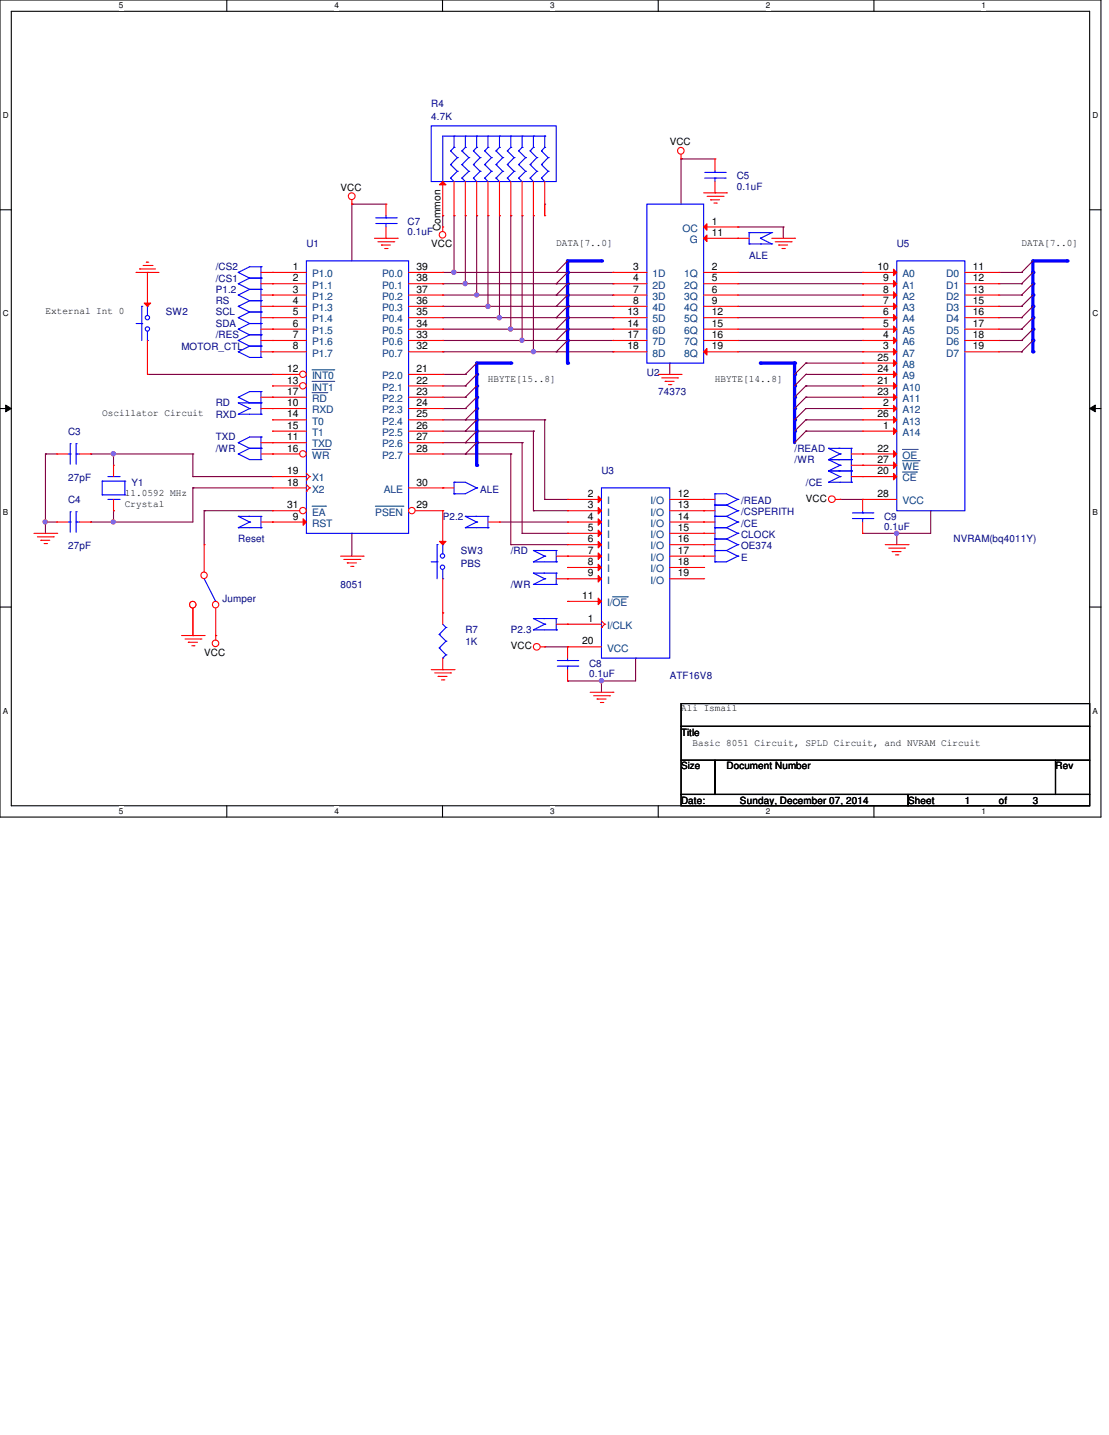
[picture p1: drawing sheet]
<svg xmlns="http://www.w3.org/2000/svg" width="216mm" height="279mm" viewBox="0 0 216 279" stroke-linecap="round" stroke-linejoin="round" font-family="sans-serif">
<defs><g id="words">
<g font-size="2">
<text x="85.7" y="45" transform="rotate(-90 85.7 45)">Common</text>
<text x="138.6" y="43.7">1</text>
<text x="138.6" y="45.9">11</text>
<text x="57" y="52.6">1</text>
<text x="81.1" y="52.6">39</text>
<text x="123.3" y="52.6">3</text>
<text x="138.6" y="52.6">2</text>
<text x="170.8" y="52.6">10</text>
<text x="189.4" y="52.6">11</text>
<text x="57" y="54.8">2</text>
<text x="57" y="57">3</text>
<text x="57" y="59.2">4</text>
<text x="81.1" y="54.8">38</text>
<text x="81.1" y="57">37</text>
<text x="81.1" y="59.2">36</text>
<text x="123.3" y="54.8">4</text>
<text x="123.3" y="57">7</text>
<text x="123.3" y="59.2">8</text>
<text x="138.6" y="54.8">5</text>
<text x="138.6" y="57">6</text>
<text x="138.6" y="59.2">9</text>
<text x="171.9" y="54.8">9</text>
<text x="171.9" y="57">8</text>
<text x="171.9" y="59.2">7</text>
<text x="189.4" y="54.8">12</text>
<text x="189.4" y="57">13</text>
<text x="189.4" y="59.2">15</text>
<text x="57" y="61.4">5</text>
<text x="57" y="63.6">6</text>
<text x="57" y="65.8">7</text>
<text x="81.1" y="61.4">35</text>
<text x="81.1" y="63.6">34</text>
<text x="81.1" y="65.8">33</text>
<text x="122.2" y="61.4">13</text>
<text x="122.2" y="63.6">14</text>
<text x="122.2" y="65.8">17</text>
<text x="138.6" y="65.8">16</text>
<text x="138.6" y="61.4">12</text>
<text x="138.6" y="63.6">15</text>
<text x="171.9" y="61.4">6</text>
<text x="171.9" y="63.6">5</text>
<text x="171.9" y="65.8">4</text>
<text x="189.4" y="61.4">16</text>
<text x="189.4" y="63.6">17</text>
<text x="189.4" y="65.8">18</text>
<text x="57" y="68">8</text>
<text x="81.1" y="68">32</text>
<text x="122.2" y="68">18</text>
<text x="138.6" y="68">19</text>
<text x="170.8" y="70.2">25</text>
<text x="171.9" y="68">3</text>
<text x="189.4" y="68">19</text>
<text x="55.9" y="76.9">17</text>
<text x="55.9" y="72.4">12</text>
<text x="55.9" y="74.7">13</text>
<text x="81.1" y="72.4">21</text>
<text x="81.1" y="74.7">22</text>
<text x="81.1" y="76.9">23</text>
<text x="170.8" y="72.4">24</text>
<text x="170.8" y="74.7">21</text>
<text x="170.8" y="76.9">23</text>
<text x="55.9" y="79.1">10</text>
<text x="55.9" y="81.3">14</text>
<text x="55.9" y="83.5">15</text>
<text x="81.1" y="79.1">24</text>
<text x="81.1" y="81.3">25</text>
<text x="81.1" y="83.5">26</text>
<text x="170.8" y="81.3">26</text>
<text x="171.9" y="79.1">2</text>
<text x="171.9" y="83.5">1</text>
<text x="55.9" y="87.9">16</text>
<text x="55.9" y="85.7">11</text>
<text x="81.1" y="85.7">27</text>
<text x="81.1" y="87.9">28</text>
<text x="170.8" y="87.9">22</text>
<text x="55.9" y="92.3">19</text>
<text x="55.9" y="94.5">18</text>
<text x="81.1" y="94.5">30</text>
<text x="170.8" y="92.3">20</text>
<text x="170.8" y="90.1">27</text>
<text x="55.9" y="99">31</text>
<text x="57" y="101.2">9</text>
<text x="81.1" y="99">29</text>
<text x="114.4" y="96.8">2</text>
<text x="114.4" y="99">3</text>
<text x="114.4" y="101.2">4</text>
<text x="132" y="96.8">12</text>
<text x="132" y="99">13</text>
<text x="132" y="101.2">14</text>
<text x="170.8" y="96.8">28</text>
<text x="114.4" y="103.4">5</text>
<text x="114.4" y="105.6">6</text>
<text x="114.4" y="107.8">7</text>
<text x="132" y="103.4">15</text>
<text x="132" y="105.6">16</text>
<text x="132" y="107.8">17</text>
<text x="114.4" y="110">8</text>
<text x="114.4" y="112.2">9</text>
<text x="132" y="110">18</text>
<text x="132" y="112.2">19</text>
<text x="113.3" y="116.6">11</text>
<text x="113.3" y="125.5">20</text>
<text x="114.4" y="121.1">1</text>
</g>
<g font-size="2" fill="#004080">
<text x="132.9" y="45.1">OC</text>
<text x="134.3" y="47.3">G</text>
<text x="60.7" y="54">P1.0</text>
<text x="74.4" y="54">P0.0</text>
<text x="127" y="54">1D</text>
<text x="133.2" y="54">1Q</text>
<text x="175.7" y="54">A0</text>
<text x="184.2" y="54">D0</text>
<text x="60.7" y="56.2">P1.1</text>
<text x="60.7" y="58.4">P1.2</text>
<text x="74.4" y="56.2">P0.1</text>
<text x="74.4" y="58.4">P0.2</text>
<text x="127" y="56.2">2D</text>
<text x="127" y="58.4">3D</text>
<text x="133.2" y="56.2">2Q</text>
<text x="133.2" y="58.4">3Q</text>
<text x="175.7" y="56.2">A1</text>
<text x="175.7" y="58.4">A2</text>
<text x="184.2" y="56.2">D1</text>
<text x="184.2" y="58.4">D2</text>
<text x="60.7" y="60.6">P1.3</text>
<text x="60.7" y="62.8">P1.4</text>
<text x="60.7" y="65">P1.5</text>
<text x="74.4" y="60.6">P0.3</text>
<text x="74.4" y="62.8">P0.4</text>
<text x="74.4" y="65">P0.5</text>
<text x="127" y="60.6">4D</text>
<text x="127" y="62.8">5D</text>
<text x="127" y="65">6D</text>
<text x="133.2" y="60.6">4Q</text>
<text x="133.2" y="62.8">5Q</text>
<text x="133.2" y="65">6Q</text>
<text x="175.7" y="60.6">A3</text>
<text x="175.7" y="62.8">A4</text>
<text x="175.7" y="65">A5</text>
<text x="184.2" y="60.6">D3</text>
<text x="184.2" y="62.8">D4</text>
<text x="184.2" y="65">D5</text>
<text x="60.7" y="67.2">P1.6</text>
<text x="60.7" y="69.4">P1.7</text>
<text x="74.4" y="67.2">P0.6</text>
<text x="74.4" y="69.4">P0.7</text>
<text x="127" y="67.2">7D</text>
<text x="127" y="69.4">8D</text>
<text x="133.2" y="67.2">7Q</text>
<text x="133.2" y="69.4">8Q</text>
<text x="175.7" y="67.2">A6</text>
<text x="175.7" y="69.4">A7</text>
<text x="175.7" y="71.6">A8</text>
<text x="184.2" y="67.2">D6</text>
<text x="184.2" y="69.4">D7</text>
<text x="60.7" y="73.8">INT0</text>
<text x="60.7" y="76.1">INT1</text>
<text x="74.4" y="73.8">P2.0</text>
<text x="74.4" y="76.1">P2.1</text>
<text x="175.7" y="73.8">A9</text>
<text x="175.7" y="76.1">A10</text>
<text x="60.7" y="78.3">RD</text>
<text x="60.7" y="80.5">RXD</text>
<text x="60.7" y="82.7">T0</text>
<text x="74.4" y="78.3">P2.2</text>
<text x="74.4" y="80.5">P2.3</text>
<text x="74.4" y="82.7">P2.4</text>
<text x="175.7" y="78.3">A11</text>
<text x="175.7" y="80.5">A12</text>
<text x="175.7" y="82.7">A13</text>
<text x="60.7" y="89.3">WR</text>
<text x="60.7" y="87.1">TXD</text>
<text x="60.7" y="84.9">T1</text>
<text x="74.4" y="84.9">P2.5</text>
<text x="74.4" y="87.1">P2.6</text>
<text x="74.4" y="89.3">P2.7</text>
<text x="175.7" y="84.9">A14</text>
<text x="175.7" y="89.3">OE</text>
<text x="60.7" y="93.7">X1</text>
<text x="60.7" y="95.9">X2</text>
<text x="74.7" y="95.9">ALE</text>
<text x="175.7" y="93.7">CE</text>
<text x="175.7" y="91.5">WE</text>
<text x="60.7" y="100.4">EA</text>
<text x="73.1" y="100.4">PSEN</text>
<text x="118.2" y="98.2">I</text>
<text x="118.2" y="100.4">I</text>
<text x="126.7" y="98.2">I/O</text>
<text x="126.7" y="100.4">I/O</text>
<text x="175.7" y="98.2">VCC</text>
<text x="60.7" y="102.6">RST</text>
<text x="118.2" y="102.6">I</text>
<text x="118.2" y="104.8">I</text>
<text x="118.2" y="107">I</text>
<text x="126.7" y="102.6">I/O</text>
<text x="126.7" y="104.8">I/O</text>
<text x="126.7" y="107">I/O</text>
<text x="118.2" y="109.2">I</text>
<text x="118.2" y="111.4">I</text>
<text x="118.2" y="113.6">I</text>
<text x="126.7" y="109.2">I/O</text>
<text x="126.7" y="111.4">I/O</text>
<text x="126.7" y="113.6">I/O</text>
<text x="118.2" y="118">I/OE</text>
<text x="118.2" y="122.5">I/CLK</text>
<text x="118.2" y="126.9">VCC</text>
</g>
<g font-size="1.9" fill="#000080">
<text x="83.9" y="20.8">R4</text>
<text x="83.9" y="23.4">4.7K</text>
<text x="143.4" y="34.9">C5</text>
<text x="143.4" y="36.9">0.1uF</text>
<text x="79.3" y="45.8">0.1uF</text>
<text x="79.3" y="43.8">C7</text>
<text x="42" y="52.6">/CS2</text>
<text x="59.6" y="48.2">U1</text>
<text x="145.8" y="50.4">ALE</text>
<text x="174.6" y="48.2">U5</text>
<text x="42" y="54.8">/CS1</text>
<text x="42" y="59.2">RS</text>
<text x="42" y="57">P1.2</text>
<text x="32.3" y="61.4">SW2</text>
<text x="42" y="63.6">SDA</text>
<text x="42" y="65.9">/RES</text>
<text x="42" y="61.4">SCL</text>
<text x="35.3" y="68.1">MOTOR_CTL</text>
<text x="125.9" y="73.2">U2</text>
<text x="128.1" y="76.9">74373</text>
<text x="42" y="79.1">RD</text>
<text x="42" y="81.3">RXD</text>
<text x="13.3" y="84.6">C3</text>
<text x="42" y="88">/WR</text>
<text x="42" y="85.7">TXD</text>
<text x="154.7" y="88">/READ</text>
<text x="13.3" y="93.7">27pF</text>
<text x="25.6" y="94.6">Y1</text>
<text x="93.5" y="95.9">ALE</text>
<text x="117.1" y="92.4">U3</text>
<text x="154.7" y="90.2">/WR</text>
<text x="156.9" y="94.6">/CE</text>
<text x="13.3" y="97.9">C4</text>
<text x="86.2" y="101.2">P2.2</text>
<text x="144.3" y="100.3">/CSPERITH</text>
<text x="144.3" y="98.1">/READ</text>
<text x="172.1" y="101.2">C9</text>
<text x="13.3" y="107">27pF</text>
<text x="46.4" y="105.6">Reset</text>
<text x="89.7" y="107.8">SW3</text>
<text x="99.4" y="107.8">/RD</text>
<text x="144.3" y="104.7">CLOCK</text>
<text x="144.3" y="102.5">/CE</text>
<text x="144.3" y="107">OE374</text>
<text x="172.1" y="103.2">0.1uF</text>
<text x="185.6" y="105.6">NVRAM(bq4011Y)</text>
<text x="89.7" y="110.5">PBS</text>
<text x="144.3" y="109.2">E</text>
<text x="43.3" y="117.1">Jumper</text>
<text x="66.3" y="114.5">8051</text>
<text x="99.4" y="114.5">/WR</text>
<text x="90.6" y="123.3">R7</text>
<text x="90.6" y="125.5">1K</text>
<text x="99.4" y="123.3">P2.3</text>
<text x="114.7" y="131.9">0.1uF</text>
<text x="114.7" y="129.9">C8</text>
<text x="130.4" y="132.2">ATF16V8</text>
</g>
<g font-size="1.9">
<text x="130.4" y="28.3">VCC</text>
<text x="66.3" y="37.1">VCC</text>
<text x="108.3" y="47.9">DATA[7..0]</text>
<text x="198.9" y="47.9">DATA[7..0]</text>
<text x="83.9" y="48.2">VCC</text>
<text x="8.8" y="61.2">External Int 0</text>
<text x="95" y="74.4">HBYTE[15..8]</text>
<text x="139.2" y="74.4">HBYTE[14..8]</text>
<text x="19.9" y="81.1">Oscillator Circuit</text>
<text x="24.3" y="96.5">11.0592 MHz</text>
<text x="24.3" y="98.8">Crystal</text>
<text x="156.9" y="97.7">VCC</text>
<text x="39.8" y="127.7">VCC</text>
<text x="99.4" y="126.4">VCC</text>
<text x="132.6" y="143.2">Title</text>
<text x="132.6" y="138.5">Ali Ismail</text>
<text x="132.6" y="149.8">Size</text>
<text x="134.8" y="145.2">Basic 8051 Circuit, SPLD Circuit, and NVRAM Circuit</text>
<text x="141.4" y="149.8">Document Number</text>
<text x="205.5" y="149.8">Rev</text>
<text x="132.6" y="156.5">Date:</text>
<text x="144.1" y="156.5">Sunday, December 07, 2014</text>
<text x="176.8" y="156.5">Sheet</text>
<text x="187.8" y="156.5">1</text>
<text x="194.4" y="156.5">of</text>
<text x="201.1" y="156.5">3</text>
</g>
<g font-size="1.6">
<text x="23.2" y="1.7">5</text>
<text x="65.1" y="1.7">4</text>
<text x="107.1" y="1.7">3</text>
<text x="149.1" y="1.7">2</text>
<text x="191.1" y="1.7">1</text>
<text x=".6" y="22.9">D</text>
<text x="212.7" y="22.9">D</text>
<text x=".6" y="61.6">C</text>
<text x="212.7" y="61.6">C</text>
<text x=".6" y="100.3">B</text>
<text x="212.7" y="100.3">B</text>
<text x=".6" y="138.9">A</text>
<text x="212.7" y="138.9">A</text>
<text x="23.2" y="158.5">5</text>
<text x="65.1" y="158.5">4</text>
<text x="107.1" y="158.5">3</text>
<text x="149.1" y="158.5">2</text>
<text x="191.1" y="158.5">1</text>
</g>
</g></defs>
<path d="M0 0h214.3v159.1h-214.3zM2.2 2.2h209.9v154.7h-209.9z" fill="none" stroke="#000" stroke-width=".21"/>
<g fill="#fff">
<path d="M23.2 .2h.8v1.8h-.8z"/>
<path d="M23.2 157.1h.8v1.8h-.8z"/>
</g>
<path d="M44.2 0v2.2M44.2 156.9v2.2" fill="none" stroke="#000" stroke-width=".21"/>
<g fill="#fff">
<path d="M65.1 .2h.9v1.8h-.9z"/>
<path d="M65.1 157.1h.9v1.8h-.9z"/>
</g>
<path d="M86.1 0v2.2M86.1 156.9v2.2" fill="none" stroke="#000" stroke-width=".21"/>
<g fill="#fff">
<path d="M107.1 .2h.9v1.8h-.9z"/>
<path d="M107.1 157.1h.9v1.8h-.9z"/>
</g>
<path d="M128.1 0v2.2M128.1 156.9v2.2" fill="none" stroke="#000" stroke-width=".21"/>
<g fill="#fff">
<path d="M149.1 .2h.9v1.8h-.9z"/>
<path d="M149.1 157.1h.9v1.8h-.9z"/>
</g>
<path d="M170.1 0v2.2M170.1 156.9v2.2" fill="none" stroke="#000" stroke-width=".21"/>
<g fill="#fff">
<path d="M191.1 .2h.9v1.8h-.9z"/>
<path d="M191.1 157.1h.9v1.8h-.9z"/>
<path d="M.6 21.5h1.1v1.8h-1.1z"/>
<path d="M212.7 21.5h1.1v1.8h-1.1z"/>
<path d="M.6 60.2h1.1v1.7h-1.1z"/>
<path d="M212.7 60.2h1.1v1.7h-1.1z"/>
</g>
<path d="M0 40.9h2.2M212.1 40.9h2.2" fill="none" stroke="#000" stroke-width=".21"/>
<g fill="#fff">
<path d="M.6 98.8h1v1.8h-1z"/>
<path d="M212.7 98.8h1v1.8h-1z"/>
</g>
<path d="M0 79.5h2.2M212.1 79.5h2.2" fill="none" stroke="#000" stroke-width=".21"/>
<path d="M1.1 78.9l1.1 .6-1.1 .7zM212.1 79.5l1.1-.6v1.3z" fill="#000"/>
<path d="M1.1 78.9l1.1 .6-1.1 .7zM212.1 79.5l1.1-.6v1.3z" fill="none" stroke="#000" stroke-width=".19"/>
<g fill="#fff">
<path d="M.6 137.5h1v1.8h-1z"/>
<path d="M212.7 137.5h1v1.8h-1z"/>
</g>
<path d="M0 118.2h2.2M212.1 118.2h2.2" fill="none" stroke="#000" stroke-width=".21"/>
<path d="M92.8 79.5v2.2" fill="none" stroke="#00f" stroke-width=".63"/>
<circle cx="92.8" cy="81.7" r=".32" fill="#00f"/>
<path d="M90.6 81.7h15.4M90.6 83.9h2.2M92.8 81.7h.1M92.8 83.9h.1M106 81.7h.1" fill="none" stroke="#800040" stroke-width=".21"/>
<path d="M92.8 81.7v2.2" fill="none" stroke="#00f" stroke-width=".63"/>
<circle cx="92.8" cy="83.9" r=".32" fill="#00f"/>
<path d="M90.6 86.2h2.2M92.8 86.2h.1M92.8 83.9h11M103.8 83.9h.1" fill="none" stroke="#800040" stroke-width=".21"/>
<path d="M92.8 83.9v2.3" fill="none" stroke="#00f" stroke-width=".63"/>
<circle cx="92.8" cy="86.2" r=".32" fill="#00f"/>
<path d="M90.6 88.4h8.8M92.8 86.2h8.8M99.4 88.4h.1M101.6 86.2h.1" fill="none" stroke="#800040" stroke-width=".21"/>
<path d="M92.8 86.2v4.4" fill="none" stroke="#00f" stroke-width=".63"/>
<circle cx="92.8" cy="90.6" r=".32" fill="#00f"/>
<path d="M108.3 53h2.2M110.5 53h.1" fill="none" stroke="#800040" stroke-width=".21"/>
<path d="M110.5 53v2.2" fill="none" stroke="#00f" stroke-width=".63"/>
<circle cx="110.5" cy="55.2" r=".32" fill="#00f"/>
<path d="M108.3 55.2h2.2M108.3 57.4h2.2M110.5 55.2h.1M110.5 57.4h.1M110.5 53h8.8M119.3 53h.1" fill="none" stroke="#800040" stroke-width=".21"/>
<path d="M110.5 55.2v2.2" fill="none" stroke="#00f" stroke-width=".63"/>
<circle cx="110.5" cy="57.4" r=".32" fill="#00f"/>
<path d="M108.3 59.6h2.2M110.5 59.6h.1M110.5 55.2h8.8M110.5 57.4h8.8M119.3 55.2h.1M119.3 57.4h.1" fill="none" stroke="#800040" stroke-width=".21"/>
<path d="M110.5 57.4v2.2" fill="none" stroke="#00f" stroke-width=".63"/>
<circle cx="110.5" cy="59.6" r=".32" fill="#00f"/>
<path d="M108.3 61.8h2.2M110.5 61.8h.1" fill="none" stroke="#800040" stroke-width=".21"/>
<path d="M110.5 59.6v2.2" fill="none" stroke="#00f" stroke-width=".63"/>
<circle cx="110.5" cy="61.8" r=".32" fill="#00f"/>
<path d="M110.5 59.6h8.8M119.3 59.6h.1M108.3 64.1h2.2M110.5 64.1h.1M110.5 61.8h8.8M119.3 61.8h.1" fill="none" stroke="#800040" stroke-width=".21"/>
<path d="M110.5 61.8v2.3" fill="none" stroke="#00f" stroke-width=".63"/>
<circle cx="110.5" cy="64.1" r=".32" fill="#00f"/>
<path d="M108.3 66.3h2.2M110.5 66.3h.1M110.5 64.1h8.8M119.3 64.1h.1" fill="none" stroke="#800040" stroke-width=".21"/>
<path d="M110.5 64.1v2.2" fill="none" stroke="#00f" stroke-width=".63"/>
<circle cx="110.5" cy="66.3" r=".32" fill="#00f"/>
<path d="M108.3 68.5h11M110.5 66.3h8.8M119.3 68.5h.1M119.3 66.3h.1" fill="none" stroke="#800040" stroke-width=".21"/>
<path d="M110.5 66.3v4.4" fill="none" stroke="#00f" stroke-width=".63"/>
<circle cx="110.5" cy="70.7" r=".32" fill="#00f"/>
<path d="M28.7 72.9h24.3M53 72.9h.1M86.2 72.9h4.4M86.2 75.1h4.4M86.2 77.3h4.4M86.2 79.5h4.4M90.6 72.9h.1M90.6 75.1h.1M90.6 77.3h.1M90.6 79.5h.1" fill="none" stroke="#800040" stroke-width=".21"/>
<path d="M92.8 72.9v2.2" fill="none" stroke="#00f" stroke-width=".63"/>
<circle cx="92.8" cy="75.1" r=".32" fill="#00f"/>
<path d="M92.8 75.1v2.2" fill="none" stroke="#00f" stroke-width=".63"/>
<circle cx="92.8" cy="77.3" r=".32" fill="#00f"/>
<path d="M92.8 77.3v2.2" fill="none" stroke="#00f" stroke-width=".63"/>
<circle cx="92.8" cy="79.5" r=".32" fill="#00f"/>
<path d="M92.8 70.7h6.6" fill="none" stroke="#00f" stroke-width=".63"/>
<circle cx="99.4" cy="70.7" r=".32" fill="#00f"/>
<path d="M148 70.7h6.7" fill="none" stroke="#00f" stroke-width=".63"/>
<circle cx="148" cy="70.7" r=".32" fill="#00f"/>
<path d="M154.7 70.7v2.2" fill="none" stroke="#00f" stroke-width=".63"/>
<circle cx="154.7" cy="70.7" r=".32" fill="#00f"/>
<g fill="none" stroke="#800040" stroke-width=".21">
<path d="M156.9 70.7h.1M156.9 72.9h.1M156.9 75.1h.1M156.9 77.3h.1M156.9 79.5h.1M156.9 70.7h11M156.9 72.9h11M156.9 75.1h11M156.9 77.3h11M156.9 79.5h11M156.9 81.7h.1M156.9 83.9h.1"/>
<path d="M156.9 81.7h11M156.9 83.9h11"/>
</g>
<path d="M154.7 72.9v2.2" fill="none" stroke="#00f" stroke-width=".63"/>
<circle cx="154.7" cy="72.9" r=".32" fill="#00f"/>
<path d="M154.7 75.1v2.2" fill="none" stroke="#00f" stroke-width=".63"/>
<circle cx="154.7" cy="75.1" r=".32" fill="#00f"/>
<path d="M154.7 77.3v2.2" fill="none" stroke="#00f" stroke-width=".63"/>
<circle cx="154.7" cy="77.3" r=".32" fill="#00f"/>
<path d="M154.7 79.5v2.2" fill="none" stroke="#00f" stroke-width=".63"/>
<circle cx="154.7" cy="79.5" r=".32" fill="#00f"/>
<path d="M154.7 81.7v2.2" fill="none" stroke="#00f" stroke-width=".63"/>
<circle cx="154.7" cy="81.7" r=".32" fill="#00f"/>
<path d="M154.7 83.9v2.3" fill="none" stroke="#00f" stroke-width=".63"/>
<circle cx="154.7" cy="83.9" r=".32" fill="#00f"/>
<path d="M110.5 50.8v2.2" fill="none" stroke="#00f" stroke-width=".63"/>
<circle cx="110.5" cy="53" r=".32" fill="#00f"/>
<path d="M110.5 50.8h6.6" fill="none" stroke="#00f" stroke-width=".63"/>
<circle cx="117.1" cy="50.8" r=".32" fill="#00f"/>
<path d="M201.1 50.8v2.2" fill="none" stroke="#00f" stroke-width=".63"/>
<circle cx="201.1" cy="53" r=".32" fill="#00f"/>
<path d="M201.1 50.8h6.6" fill="none" stroke="#00f" stroke-width=".63"/>
<circle cx="207.7" cy="50.8" r=".32" fill="#00f"/>
<g fill="none" stroke="#800040" stroke-width=".21">
<path d="M194.4 53h4.5M194.4 55.2h4.5M194.4 57.4h4.5M194.4 59.6h4.5M198.9 53h.1M198.9 55.2h.1M198.9 57.4h.1M198.9 59.6h.1M194.4 61.8h4.5M194.4 64.1h4.5M194.4 66.3h4.5M194.4 68.5h4.5"/>
<path d="M198.9 61.8h.1M198.9 64.1h.1M198.9 66.3h.1M198.9 68.5h.1"/>
</g>
<path d="M201.1 53v2.2" fill="none" stroke="#00f" stroke-width=".63"/>
<circle cx="201.1" cy="55.2" r=".32" fill="#00f"/>
<path d="M201.1 55.2v2.2" fill="none" stroke="#00f" stroke-width=".63"/>
<circle cx="201.1" cy="57.4" r=".32" fill="#00f"/>
<path d="M201.1 57.4v2.2" fill="none" stroke="#00f" stroke-width=".63"/>
<circle cx="201.1" cy="59.6" r=".32" fill="#00f"/>
<path d="M201.1 59.6v2.2" fill="none" stroke="#00f" stroke-width=".63"/>
<circle cx="201.1" cy="61.8" r=".32" fill="#00f"/>
<path d="M201.1 61.8v2.3" fill="none" stroke="#00f" stroke-width=".63"/>
<circle cx="201.1" cy="64.1" r=".32" fill="#00f"/>
<path d="M201.1 64.1v2.2" fill="none" stroke="#00f" stroke-width=".63"/>
<circle cx="201.1" cy="66.3" r=".32" fill="#00f"/>
<path d="M201.1 66.3v2.2" fill="none" stroke="#00f" stroke-width=".63"/>
<circle cx="201.1" cy="68.5" r=".32" fill="#00f"/>
<path d="M174.6 103.8h.1M174.6 103.8v2.2" fill="none" stroke="#800040" stroke-width=".21"/>
<circle cx="174.5" cy="103.8" r=".43" fill="#f0f"/>
<circle cx="174.5" cy="103.8" r=".43" fill="none" stroke="#f0f" stroke-width=".21"/>
<g fill="none" stroke="#800040" stroke-width=".21">
<path d="M8.8 88.4h.1M8.8 88.4v13.2M17.7 88.4h.1M17.7 88.4h4.4M22.1 88.4h.1M22.1 99.4h.1M22.1 88.4v2.2M22.1 99.4v2.2h-4.4M163.5 97.2h.1M163.5 97.2h4.4M181.2 99.4h.1M181.2 99.4v4.4h-13.3"/>
<path d="M17.7 101.6h.1M174.6 103.8h.1"/>
</g>
<circle cx="8.8" cy="101.6" r=".42" fill="#f0f"/>
<circle cx="8.8" cy="101.6" r=".42" fill="none" stroke="#f0f" stroke-width=".21"/>
<path d="M8.8 88.4h.1M8.8 88.4h2.2M22.1 88.4h.1M22.1 88.4h15.4M8.8 101.6h.1M8.8 101.6h2.2M8.8 101.6v2.2" fill="none" stroke="#800040" stroke-width=".21"/>
<circle cx="22.1" cy="88.3" r=".43" fill="#f0f"/>
<circle cx="22.1" cy="88.3" r=".43" fill="none" stroke="#f0f" stroke-width=".21"/>
<path d="M22.1 101.6h.1M22.1 101.6h15.4" fill="none" stroke="#800040" stroke-width=".21"/>
<circle cx="22.1" cy="101.6" r=".42" fill="#f0f"/>
<circle cx="22.1" cy="101.6" r=".42" fill="none" stroke="#f0f" stroke-width=".21"/>
<g fill="none" stroke="#800040" stroke-width=".21">
<path d="M86.2 53h.1M86.2 55.2h.1M86.2 57.4h.1M86.2 59.6h.1M86.2 53h2.2M86.2 55.2h4.4M86.2 57.4h6.6M86.2 59.6h8.8M37.5 95h.1M37.5 88.4h.1M37.5 92.8h.1M37.5 88.4v4.4"/>
<path d="M37.5 95v6.6M37.5 95h15.5M37.5 92.8h15.5"/>
</g>
<circle cx="95" cy="59.6" r=".43" fill="#f0f"/>
<circle cx="95" cy="59.6" r=".43" fill="none" stroke="#f0f" stroke-width=".21"/>
<g fill="none" stroke="#800040" stroke-width=".21">
<path d="M68.5 39.8h.1M68.5 39.8v11M68.5 39.8h6.6M132.6 30.9h.1M132.6 30.9v8.9M132.6 30.9h6.6M88.4 42h.1M88.4 42v11h19.9M108.3 53h.1M86.2 61.8h.1M86.2 64.1h.1M86.2 66.3h.1"/>
<path d="M86.2 68.5h.1M86.2 61.8h11M86.2 64.1h13.2M86.2 66.3h15.4M86.2 68.5h17.6M130.4 70.7h.1M130.4 70.7v2.2M68.5 103.8h.1M68.5 103.8v4.5"/>
</g>
<circle cx="88.3" cy="53" r=".43" fill="#f0f"/>
<circle cx="88.3" cy="53" r=".43" fill="none" stroke="#f0f" stroke-width=".21"/>
<path d="M90.6 42h.1M90.6 42v13.2" fill="none" stroke="#800040" stroke-width=".21"/>
<circle cx="90.6" cy="55.2" r=".42" fill="#f0f"/>
<circle cx="90.6" cy="55.2" r=".42" fill="none" stroke="#f0f" stroke-width=".21"/>
<path d="M90.6 55.2h17.7M92.8 42h.1M92.8 42v15.4M108.3 55.2h.1" fill="none" stroke="#800040" stroke-width=".21"/>
<circle cx="92.8" cy="57.4" r=".42" fill="#f0f"/>
<circle cx="92.8" cy="57.4" r=".42" fill="none" stroke="#f0f" stroke-width=".21"/>
<path d="M92.8 57.4h15.5M95 42h.1M95 42v17.6h13.3M97.2 42h.1M97.2 42v19.8M108.3 57.4h.1M108.3 59.6h.1" fill="none" stroke="#800040" stroke-width=".21"/>
<circle cx="97.2" cy="61.8" r=".43" fill="#f0f"/>
<circle cx="97.2" cy="61.8" r=".43" fill="none" stroke="#f0f" stroke-width=".21"/>
<path d="M99.4 42h.1M99.4 42v22.1M97.2 61.8h11.1M108.3 61.8h.1" fill="none" stroke="#800040" stroke-width=".21"/>
<circle cx="99.4" cy="64" r=".43" fill="#f0f"/>
<circle cx="99.4" cy="64" r=".43" fill="none" stroke="#f0f" stroke-width=".21"/>
<path d="M101.6 42h.1M101.6 42v24.3M99.4 64.1h8.9M108.3 64.1h.1" fill="none" stroke="#800040" stroke-width=".21"/>
<circle cx="101.6" cy="66.2" r=".42" fill="#f0f"/>
<circle cx="101.6" cy="66.2" r=".42" fill="none" stroke="#f0f" stroke-width=".21"/>
<path d="M103.8 42h.1M103.8 42v26.5M101.6 66.3h6.7M108.3 66.3h.1" fill="none" stroke="#800040" stroke-width=".21"/>
<circle cx="103.9" cy="68.5" r=".42" fill="#f0f"/>
<circle cx="103.9" cy="68.5" r=".42" fill="none" stroke="#f0f" stroke-width=".21"/>
<path d="M106 39.8h.1M106 39.8v2.2M103.8 68.5h4.5M108.3 68.5h.1M110.5 132.6h.1M117.1 132.6h.1M117.1 132.6v2.2M123.7 128.1h.1M123.7 128.1v4.5h-13.2" fill="none" stroke="#800040" stroke-width=".21"/>
<circle cx="117.1" cy="132.5" r=".43" fill="#f0f"/>
<circle cx="117.1" cy="132.5" r=".43" fill="none" stroke="#f0f" stroke-width=".21"/>
<g fill="none" stroke="#800040" stroke-width=".21">
<path d="M86.2 42h.1M86.2 42v2.2M143.6 44.2h.1M143.6 44.2h8.9M143.6 53h24.3M143.6 55.2h24.3M143.6 57.4h24.3M143.6 59.6h24.3M152.5 44.2h.1M152.5 44.2v2.2M167.9 53h.1M167.9 55.2h.1"/>
<path d="M167.9 57.4h.1M167.9 59.6h.1M143.6 61.8h24.3M143.6 64.1h24.3M143.6 66.3h24.3M143.6 68.5h24.3M167.9 61.8h.1M167.9 64.1h.1M167.9 66.3h.1M167.9 68.5h.1M39.8 99.4h.1M39.8 99.4h13.2"/>
<path d="M39.8 99.4v6.6M86.2 88.4h4.4M86.2 86.2h4.4M86.2 83.9h4.4M86.2 81.7h4.4M90.6 88.4h.1M90.6 86.2h.1M90.6 83.9h.1M90.6 81.7h.1M99.4 88.4h.1M99.4 88.4v17.6M101.6 86.2h.1"/>
<path d="M101.6 86.2v17.6M103.8 83.9h.1M103.8 99.4h.1M103.8 99.4h6.7M103.8 83.9v15.5M106 81.7h.1M106 97.2h.1M106 81.7v15.5M106 97.2h4.5M99.4 106h.1M99.4 106h11.1M101.6 103.8h.1"/>
<path d="M101.6 103.8h8.9M106 125.9h.1M106 125.9h4.5"/>
</g>
<path d="M92.8 70.7v2.2" fill="none" stroke="#00f" stroke-width=".63"/>
<circle cx="92.8" cy="72.9" r=".32" fill="#00f"/>
<g fill="none" stroke="#800040" stroke-width=".21">
<path d="M108.3 53h.1M108.3 55.2h.1M108.3 57.4h.1M108.3 59.6h.1M110.5 57.4l-2.2 2.2M110.5 59.6l-2.2 2.2M110.5 50.8l-2.2 2.2M110.5 53l-2.2 2.2M110.5 55.2l-2.2 2.2M198.9 53h.1M198.9 55.2h.1M198.9 57.4h.1"/>
<path d="M198.9 59.6h.1M201.1 50.8l-2.2 2.2M201.1 53l-2.2 2.2M201.1 55.2l-2.2 2.2M201.1 57.4l-2.2 2.2M201.1 59.6l-2.2 2.2M90.6 72.9h.1M90.6 75.1h.1M90.6 77.3h.1M90.6 79.5h.1M92.8 70.7l-2.2 2.2M92.8 72.9l-2.2 2.2"/>
<path d="M92.8 75.1l-2.2 2.2M92.8 77.3l-2.2 2.2M92.8 79.5l-2.2 2.2M108.3 61.8h.1M108.3 64.1h.1M108.3 66.3h.1M108.3 68.5h.1M110.5 61.8l-2.2 2.3M110.5 64.1l-2.2 2.2M110.5 66.3l-2.2 2.2M156.9 70.7h.1M156.9 72.9h.1"/>
<path d="M156.9 75.1h.1M156.9 77.3h.1M156.9 79.5h.1M156.9 70.7l-2.2 2.2M156.9 72.9l-2.2 2.2M156.9 75.1l-2.2 2.2M156.9 77.3l-2.2 2.2M156.9 79.5l-2.2 2.2M198.9 61.8h.1M198.9 64.1h.1M198.9 66.3h.1M198.9 68.5h.1"/>
<path d="M201.1 61.8l-2.2 2.3M201.1 64.1l-2.2 2.2M201.1 66.3l-2.2 2.2M90.6 81.7h.1M90.6 83.9h.1M90.6 86.2h.1M90.6 88.4h.1M92.8 81.7l-2.2 2.2M92.8 83.9l-2.2 2.3M92.8 86.2l-2.2 2.2M156.9 81.7h.1M156.9 83.9h.1"/>
<path d="M156.9 81.7l-2.2 2.2M156.9 83.9l-2.2 2.3M97.2 101.6h13.3M110.5 101.6h.1"/>
</g>
<g fill="none" stroke="#f00" stroke-width=".21">
<path d="M68.5 39.8h.1M68.5 38.9v.9M132.6 30.9h.1M132.6 30.1v.8M137 37.5h4.4M137.7 38.2h3.1M138.3 38.9h.1M138.3 38.9h1.8M139 39.5h.4M139.4 39.5h.1M140.8 38.2h.1M141.4 37.5h.1"/>
<path d="M26.5 53h.1M26.5 53h4.4M27.2 52.4h.1M27.2 52.4h3.1M27.9 51.7h1.7M28.5 51.1h.1M28.5 51.1h.5M29.6 51.7h.1M72.9 46.4h4.4M73.6 47.1h3.1M74.3 47.7h.1M74.3 47.7h1.7"/>
<path d="M74.9 48.4h.5M75.4 48.4h.1M76.7 47.1h.1M77.3 46.4h.1M86.2 44.2h.1M86.2 44.2v.9M143.6 46.4h.1M143.6 46.4h2.2M150.2 46.4h4.5M150.9 47.1h3.1M151.6 47.7h.1M151.6 47.7h1.7"/>
<path d="M152.2 48.4h.5M152.7 48.4h.1M154 47.1h.1M154.7 46.4h.1M50.8 68.5h2.2M53 68.5h.1M53 77.3h.1M53 77.3h6.6M79.5 72.9h6.7M79.5 75.1h6.7M79.5 77.3h6.7M79.5 79.5h6.7"/>
<path d="M86.2 72.9h.1M86.2 75.1h.1M86.2 77.3h.1M86.2 79.5h.1M128.1 72.9h4.5M128.8 73.6h3.1M129.5 74.3h.1M129.5 74.3h1.7M130.1 74.9h.5M130.6 74.9h.1M131.9 73.6h.1M132.6 72.9h.1"/>
<path d="M79.5 81.7h6.7M79.5 83.9h6.7M79.5 86.2h6.7M79.5 88.4h6.7M86.2 81.7h.1M86.2 83.9h.1M86.2 86.2h.1M86.2 88.4h.1M137 99.4h.1M137 99.4h2.2M162.6 97.2h.9M163.5 97.2h.1"/>
<path d="M6.6 103.8h4.4M7.3 104.5h3.1M8 105.2h.1M8 105.2h1.7M8.6 105.8h.5M9.1 105.8h.1M10.4 104.5h.1M11 103.8h.1M11 101.6h.1M11 101.6h2.3M15.5 101.6h2.2M17.7 101.6h.1"/>
<path d="M66.3 108.3h4.4M66.9 108.9h3.2M67.6 109.6h.1M67.6 109.6h1.8M68.3 110.3h.4M68.7 110.3h.1M70.1 108.9h.1M70.7 108.3h.1M95 101.6h2.2M97.2 101.6h.1M137 108.3h.1M137 108.3h2.2"/>
<path d="M172.3 106h4.5M173 106.7h3.1M173.7 107.4h.1M173.7 107.4h1.7M174.3 108h.5M174.8 108h.1M176.1 106.7h.1M176.8 106h.1M35.3 123.7h4.5M36 124.4h3.1M36.7 125.1h.1M36.7 125.1h1.7"/>
<path d="M37.3 125.7h.5M37.8 125.7h.1M39.1 124.4h.1M39.8 123.7h.1M42 123.7h.1M42 123.7v.9M83.9 130.4h4.5M84.6 131h3.1M85.3 131.7h.1M85.3 131.7h1.7M85.9 132.4h.5M86.4 132.4h.1"/>
<path d="M87.7 131h.1M88.4 130.4h.1M105.2 125.9h.8M106 125.9h.1M114.9 134.8h4.4M115.6 135.5h3.1M116.2 136.1h.1M116.2 136.1h1.8M116.9 136.8h.4M117.3 136.8h.1M118.7 135.5h.1M119.3 134.8h.1"/>
<circle cx="68.5" cy="38.2" r=".66"/>
<circle cx="132.5" cy="29.4" r=".65"/>
<circle cx="86.1" cy="45.7" r=".64"/>
<circle cx="161.9" cy="97.2" r=".66"/>
<circle cx="41.9" cy="125.3" r=".64"/>
<circle cx="104.5" cy="125.9" r=".66"/>
</g>
<path d="M132.6 137h79.5v4.4h-79.5zM132.6 141.4h79.5v6.6h-79.5zM132.6 148h6.6v6.7h-6.6zM132.6 154.7h44.2v2.2h-44.2zM139.2 148h66.3v6.7h-66.3zM176.8 154.7h35.3v2.2h-35.3zM205.5 148h6.6v6.7h-6.6z" fill="none" stroke="#000" stroke-width=".21"/>
<g fill="none" stroke="#00f" stroke-width=".21">
<path d="M59.6 50.8h19.9v53h-19.9zM145.8 47.5h.1M145.8 45.3h.1M145.8 47.5h4.4M145.8 45.3h4.4M145.8 45.3v2.2M148 46.4h.1M148 46.4l2.2 1.1M150.2 47.5h.1M150.2 45.3h.1M150.2 45.3l-2.2 1.1M46.4 68.5h.1"/>
<path d="M46.4 68.5l2.2 1.1h2.2M50.8 69.6h.1M50.8 67.4h.1M50.8 67.4h-2.2l-2.2 1.1M50.8 67.4v2.2M13.7 99.7h.1M13.7 99.7v3.9M14.8 99.7h.1M14.8 99.7v3.9M139.2 98.3h.1M139.2 98.3h2.2l2.2 1.1M139.2 98.3v2.2"/>
<path d="M143.6 99.4h.1M143.6 99.4l-2.2 1.1h-2.2M13.3 101.6h.4M13.7 101.6h.1M14.8 101.6h.1M14.8 101.6h.7M90.6 100.5h.1M90.6 102.7h.1M90.6 100.5h4.4M90.6 102.7h4.4M90.6 100.5l2.2 1.1M92.8 101.6h.1"/>
<path d="M92.8 101.6l-2.2 1.1M95 100.5h.1M95 102.7h.1M95 100.5v2.2M139.2 100.5h.1M139.2 107.2h.1M139.2 109.4h.1M139.2 107.2v2.2M139.2 107.2h2.2l2.2 1.1M143.6 108.3h.1M143.6 108.3l-2.2 1.1h-2.2"/>
</g>
<path d="M60.7 76.5h2.9M63.6 76.5h.1" fill="none" stroke="#004080" stroke-width=".19"/>
<circle cx="59" cy="88.4" r=".63" fill="#fff"/>
<g fill="none" stroke="#f00" stroke-width=".21">
<path d="M53 88.4h.1M53 88.4h5.3"/>
<circle cx="59" cy="88.4" r=".63"/>
</g>
<path d="M60.7 87.5h3.4M64.1 87.5h.1" fill="none" stroke="#004080" stroke-width=".19"/>
<circle cx="80.2" cy="99.4" r=".63" fill="#fff"/>
<g fill="none" stroke="#f00" stroke-width=".21">
<path d="M53 79.5h.1M53 79.5h6.6M53 86.2h.1M53 86.2h6.6M79.5 95h6.7M80.9 99.4h5.3M86.2 99.4h.1M86.2 95h.1"/>
<circle cx="80.2" cy="99.4" r=".63"/>
</g>
<path d="M73.1 98.6h5.3M78.4 98.6h.1" fill="none" stroke="#004080" stroke-width=".19"/>
<circle cx="59" cy="99.4" r=".63" fill="#fff"/>
<g fill="none" stroke="#f00" stroke-width=".21">
<path d="M53 99.4h.1M53 92.8h.1M53 95h.1M53 99.4h5.3M53 92.8h6.6M53 95h6.6M59.6 93.4h.1M59.6 95.6h.1M59.6 92.2l.7 .6M59.6 94.4l.7 .6M60.3 92.8h.1M60.3 95h.1"/>
<path d="M60.3 92.8l-.7 .6M60.3 95l-.7 .6"/>
<circle cx="59" cy="99.4" r=".63"/>
</g>
<path d="M60.7 98.6h2.7M63.4 98.6h.1" fill="none" stroke="#004080" stroke-width=".19"/>
<path d="M59 101l.6 .6-.6 .7z" fill="#f00"/>
<g fill="none" stroke="#f00" stroke-width=".21">
<path d="M53 53h.1M53 55.2h.1M53 57.4h.1M53 59.6h.1M53 53h6.6M53 55.2h6.6M53 57.4h6.6M53 59.6h6.6M79.5 53h6.7M79.5 55.2h6.7M79.5 57.4h6.7M79.5 59.6h6.7"/>
<path d="M86.2 53h.1M86.2 55.2h.1M86.2 57.4h.1M86.2 59.6h.1M53 61.8h.1M53 64.1h.1M53 66.3h.1M53 68.5h.1M53 61.8h6.6M53 64.1h6.6M53 66.3h6.6M53 68.5h6.6"/>
<path d="M79.5 61.8h6.7M79.5 64.1h6.7M79.5 66.3h6.7M79.5 68.5h6.7M86.2 61.8h.1M86.2 64.1h.1M86.2 66.3h.1M86.2 68.5h.1M53 101.6h.1M53 101.6h6.6M59 101l.6 .6-.6 .7z"/>
</g>
<circle cx="59" cy="72.9" r=".63" fill="#fff"/>
<g fill="none" stroke="#f00" stroke-width=".21">
<path d="M53 72.9h.1M53 72.9h5.3"/>
<circle cx="59" cy="72.9" r=".63"/>
</g>
<path d="M60.7 72h4.3M65 72h.1" fill="none" stroke="#004080" stroke-width=".19"/>
<circle cx="59" cy="75.1" r=".63" fill="#fff"/>
<g fill="none" stroke="#f00" stroke-width=".21">
<path d="M53 75.1h.1M53 75.1h5.3M11 88.4h.1M11 88.4h2.3M15.5 88.4h2.2M17.7 88.4h.1M53 81.7h.1M53 83.9h.1M53 81.7h6.6M53 83.9h6.6M86.2 95h.1M86.2 95h2.2"/>
<path d="M137 103.8h.1M137 103.8h2.2M110.5 121.5h.1M110.5 121.5h6.6M117.1 122.2h.1M117.1 120.9l.6 .6M117.7 121.5h.1M117.7 121.5l-.6 .7"/>
<circle cx="59" cy="75.1" r=".63"/>
</g>
<path d="M60.7 74.3h4.3M65 74.3h.1" fill="none" stroke="#004080" stroke-width=".19"/>
<g fill="none" stroke="#00f" stroke-width=".21">
<path d="M13.3 88.4h.4M13.7 88.4h.1M13.7 86.4h.1M13.7 86.4v4M14.8 86.4h.1M14.8 88.4h.1M14.8 88.4h.7M14.8 86.4v4M88.4 93.9h.1M88.4 96.1h.1M88.4 93.9h2.2l2.2 1.1M88.4 93.9v2.2"/>
<path d="M92.8 95h.1M92.8 95l-2.2 1.1h-2.2M117.1 95h13.3v33.1h-13.3zM139.2 102.7h.1M139.2 104.9h.1M139.2 102.7h2.2l2.2 1.1M139.2 102.7v2.2M143.6 103.8h.1M143.6 103.8l-2.2 1.1h-2.2"/>
</g>
<path d="M116.5 116.5l.6 .6-.6 .6z" fill="#f00"/>
<g fill="none" stroke="#f00" stroke-width=".21">
<path d="M130.4 97.2h6.6M130.4 99.4h6.6M137 97.2h.1M137 99.4h.1M110.5 117.1h.1M110.5 117.1h6.6M116.5 116.5l.6 .6-.6 .6zM130.4 101.6h6.6M130.4 103.8h6.6M130.4 106h6.6M130.4 108.3h6.6M130.4 110.5h6.6"/>
<path d="M130.4 112.7h6.6M137 101.6h.1M137 103.8h.1M137 106h.1M137 108.3h.1M137 110.5h.1M137 112.7h.1M110.5 125.9h.1M110.5 125.9h6.6"/>
</g>
<path d="M119.3 116.2h2.8M122.1 116.2h.1" fill="none" stroke="#004080" stroke-width=".19"/>
<path d="M116.5 96.6l.6 .6-.6 .7z" fill="#f00"/>
<path d="M110.5 97.2h.1M110.5 97.2h6.6M116.5 96.6l.6 .6-.6 .7z" fill="none" stroke="#f00" stroke-width=".21"/>
<path d="M116.5 98.8l.6 .6-.6 .7z" fill="#f00"/>
<path d="M110.5 99.4h.1M110.5 99.4h6.6M116.5 98.8l.6 .6-.6 .7z" fill="none" stroke="#f00" stroke-width=".21"/>
<path d="M116.5 101l.6 .6-.6 .7z" fill="#f00"/>
<path d="M110.5 101.6h.1M110.5 101.6h6.6M116.5 101l.6 .6-.6 .7z" fill="none" stroke="#f00" stroke-width=".21"/>
<path d="M116.5 103.2l.6 .6-.6 .7z" fill="#f00"/>
<path d="M110.5 103.8h.1M110.5 103.8h6.6M116.5 103.2l.6 .6-.6 .7z" fill="none" stroke="#f00" stroke-width=".21"/>
<path d="M116.5 105.4l.6 .6-.6 .7z" fill="#f00"/>
<path d="M110.5 106h.1M110.5 106h6.6M116.5 105.4l.6 .6-.6 .7z" fill="none" stroke="#f00" stroke-width=".21"/>
<path d="M116.5 107.7l.6 .6-.6 .6z" fill="#f00"/>
<path d="M110.5 108.3h.1M110.5 108.3h6.6M116.5 107.7l.6 .6-.6 .6z" fill="none" stroke="#f00" stroke-width=".21"/>
<path d="M116.5 109.9l.6 .6-.6 .6z" fill="#f00"/>
<path d="M110.5 110.5h.1M110.5 110.5h6.6M116.5 109.9l.6 .6-.6 .6z" fill="none" stroke="#f00" stroke-width=".21"/>
<path d="M116.5 112.1l.6 .6-.6 .6z" fill="#f00"/>
<g fill="none" stroke="#f00" stroke-width=".21">
<path d="M139.2 30.9h.1M139.2 37.5h.1M139.2 30.9v2.2M139.2 35.3v2.2M50.8 55.2h2.2M50.8 59.6h2.2M53 55.2h.1M53 59.6h.1M50.8 64.1h2.2M53 64.1h.1M50.8 88.4h2.2M50.8 86.2h2.2"/>
<path d="M53 88.4h.1M53 86.2h.1M137 97.2h.1M137 97.2h2.2M165.7 92.8h2.2M167.9 92.8h.1M167.9 97.2h.1M167.9 97.2v2.2M108.3 108.3h2.2M110.5 112.7h.1M110.5 108.3h.1M110.5 112.7h6.6"/>
<path d="M116.5 112.1l.6 .6-.6 .6zM167.9 103.8h.1M167.9 101.6v2.2M108.3 121.5h2.2M110.5 125.9h.1M110.5 132.6h.1M110.5 121.5h.1M110.5 125.9v2.2M110.5 130.4v2.2"/>
</g>
<g fill="none" stroke="#00f" stroke-width=".21">
<path d="M137.2 34.7h4M137.2 33.6h4M139.2 33.6h.1M139.2 34.7h.1M139.2 33.1v.5M139.2 34.7v.6M141.2 34.7h.1M141.2 33.6h.1M27.6 59.6h.1M27.6 59.6v6.7M28.7 59.6h.1M28.7 59.6v1.8"/>
<path d="M46.4 55.2h.1M46.4 59.6h.1M46.4 55.2l2.2 1.1h2.2M46.4 59.6l2.2 1.1h2.2M50.8 56.3h.1M50.8 54.1h.1M50.8 58.5h.1M50.8 54.1v2.2M50.8 58.5v2.2M50.8 54.1h-2.2l-2.2 1.1M50.8 58.5h-2.2l-2.2 1.1M26.5 63h1.1"/>
<path d="M27.6 63h.1M28.7 66.3h.1M28.7 64.5v1.8M46.4 64.1h.1M46.4 64.1l2.2 1.1h2.2M50.8 60.7h.1M50.8 65.2h.1M50.8 63h.1M50.8 63v2.2M50.8 63h-2.2l-2.2 1.1M46.4 88.4h.1M46.4 86.2h.1"/>
<path d="M46.4 88.4l2.2 1.1h2.2M46.4 86.2l2.2 1.1M48.6 87.3h2.2M48.6 87.3l-2.2 1.1M50.8 89.5h.1M50.8 87.3h.1M50.8 85.1h.1M50.8 85.1v4.4M50.8 85.1h-2.2l-2.2 1.1M139.2 96.1h.1M139.2 98.3h.1M139.2 96.1v2.2"/>
<path d="M139.2 96.1h2.2l2.2 1.1M143.6 97.2h.1M143.6 97.2l-2.2 1.1h-2.2M161.3 91.7h.1M161.3 93.9h.1M161.3 91.7h4.4M161.3 93.9h4.4M161.3 91.7l2.2 1.1M163.5 92.8h.1M163.5 92.8l-2.2 1.1M165.7 91.7h.1M165.7 93.9h.1"/>
<path d="M165.7 91.7v2.2M165.9 99.9h4M167.9 99.9h.1M167.9 99.4v.5M169.9 99.9h.1M103.8 107.2h.1M103.8 109.4h.1M103.8 107.2h4.5M103.8 109.4h4.5M103.8 107.2l2.2 1.1M106 108.3h.1M106 108.3l-2.2 1.1"/>
<path d="M108.3 107.2h.1M108.3 109.4h.1M108.3 107.2v2.2M165.9 101h4M167.9 101h.1M167.9 101v.6M169.9 101h.1M103.8 120.4h.1M103.8 122.6h.1M103.8 120.4h4.5M103.8 122.6h4.5M103.8 120.4l2.2 1.1"/>
<path d="M106 121.5h.1M106 121.5l-2.2 1.1M108.3 120.4h.1M108.3 122.6h.1M108.3 120.4v2.2M108.5 129.7h4M108.5 128.6h4M110.5 128.6h.1M110.5 129.7h.1M110.5 128.1v.5M110.5 129.7v.7M112.5 129.7h.1"/>
<path d="M112.5 128.6h.1"/>
<circle cx="28.7" cy="64" r=".43"/>
<circle cx="28.7" cy="61.8" r=".43"/>
</g>
<path d="M28.1 59h1.2l-.6 .6z" fill="#f00"/>
<path d="M88.4 35.3v6.7M90.6 35.3v6.7M28.1 59h1.2l-.6 .6zM28.7 53h.1M28.7 53v6.6M88.4 42h.1M90.6 42h.1M28.7 72.9h.1M28.7 66.3v6.6" fill="none" stroke="#f00" stroke-width=".21"/>
<g fill="none" stroke="#00f" stroke-width=".21">
<path d="M83.9 24.5h24.4v10.8h-24.4zM86.2 35.3h.1M87.7 29.4h.1M87.7 32h.1M87.7 34.7h.1M87.7 29.4l1.3 1.3M87.7 32l1.3 1.4M87.7 34.7l.7 .6M88.4 28.7h.1M88.4 26.5h.1M88.4 28.7l-.7 .7M88.4 26.5v2.2"/>
<path d="M89 30.7h.1M89 33.4h.1M89 30.7l-1.3 1.3M89 33.4l-1.3 1.3M89.9 29.4h.1M89.9 32h.1M89.9 34.7h.1M89.9 29.4l1.4 1.3M89.9 32l1.4 1.4M89.9 34.7l.7 .6M90.6 28.7h.1M90.6 26.5h.1"/>
<path d="M90.6 28.7l-.7 .7M90.6 26.5v2.2M91.3 30.7h.1M91.3 33.4h.1M91.3 30.7l-1.4 1.3M91.3 33.4l-1.4 1.3M92.2 29.4h.1M92.2 32h.1M92.2 34.7h.1M92.2 29.4l1.3 1.3M92.2 32l1.3 1.4M92.2 34.7l.6 .6"/>
<path d="M92.8 28.7h.1M92.8 26.5h.1M92.8 28.7l-.6 .7M92.8 26.5v2.2M93.5 30.7h.1M93.5 33.4h.1M93.5 30.7l-1.3 1.3M93.5 33.4l-1.3 1.3M94.4 29.4h.1M94.4 32h.1M94.4 34.7h.1M94.4 29.4l1.3 1.3"/>
<path d="M94.4 32l1.3 1.4M94.4 34.7l.6 .6M95 28.7h.1M95 26.5h.1M95 28.7l-.6 .7M95 26.5v2.2M95.7 30.7h.1M95.7 33.4h.1M95.7 30.7l-1.3 1.3M95.7 33.4l-1.3 1.3M96.6 29.4h.1M96.6 32h.1"/>
<path d="M96.6 34.7h.1M96.6 29.4l1.3 1.3M96.6 32l1.3 1.4M96.6 34.7l.6 .6M97.2 28.7h.1M97.2 26.5h.1M97.2 28.7l-.6 .7M97.2 26.5v2.2M97.9 30.7h.1M97.9 33.4h.1M97.9 30.7l-1.3 1.3M97.9 33.4l-1.3 1.3"/>
<path d="M98.8 29.4h.1M98.8 32h.1M98.8 34.7h.1M98.8 29.4l1.3 1.3M98.8 32l1.3 1.4M98.8 34.7l.6 .6M99.4 28.7h.1M99.4 26.5h.1M99.4 28.7l-.6 .7M99.4 26.5v2.2M100.1 30.7h.1M100.1 33.4h.1"/>
<path d="M100.1 30.7l-1.3 1.3M100.1 33.4l-1.3 1.3M101 29.4h.1M101 32h.1M101 34.7h.1M101 29.4l1.3 1.3M101 32l1.3 1.4M101 34.7l.6 .6M101.6 28.7h.1M101.6 26.5h.1M101.6 28.7l-.6 .7M101.6 26.5v2.2"/>
<path d="M102.3 30.7h.1M102.3 33.4h.1M102.3 30.7l-1.3 1.3M102.3 33.4l-1.3 1.3M103.2 29.4h.1M103.2 32h.1M103.2 34.7h.1M103.2 29.4l1.3 1.3M103.2 32l1.3 1.4M103.2 34.7l.6 .6M103.8 28.7h.1M103.8 26.5h.1"/>
<path d="M103.8 28.7l-.6 .7M103.8 26.5v2.2M104.5 30.7h.1M104.5 33.4h.1M104.5 30.7l-1.3 1.3M104.5 33.4l-1.3 1.3M105.4 29.4h.1M105.4 32h.1M105.4 34.7h.1M105.4 29.4l1.3 1.3M105.4 32l1.3 1.4M105.4 34.7l.6 .6"/>
<path d="M106 28.7h.1M106 26.5h.1M106 28.7l-.6 .7M106 26.5h-19.8v8.8M106 26.5v2.2M106.7 30.7h.1M106.7 33.4h.1M106.7 30.7l-1.3 1.3M106.7 33.4l-1.3 1.3"/>
</g>
<path d="M85.6 36l.6-.7 .6 .7z" fill="#f00"/>
<g fill="none" stroke="#f00" stroke-width=".21">
<path d="M85.6 36l.6-.7 .6 .7zM86.2 35.3v6.7M92.8 35.3v6.7M95 35.3v6.7M97.2 35.3v6.7M99.4 35.3v6.7M101.6 35.3v6.7M103.8 35.3v6.7M106 35.3v6.7M86.2 42h.1M92.8 42h.1M95 42h.1"/>
<path d="M97.2 42h.1M99.4 42h.1M101.6 42h.1M103.8 42h.1M106 42h.1M137 53h6.6M137 55.2h6.6M137 57.4h6.6M137 59.6h6.6M143.6 53h.1M143.6 55.2h.1M143.6 57.4h.1"/>
<path d="M143.6 59.6h.1M50.8 66.3h2.2M53 66.3h.1M137 66.3h6.6M137 61.8h6.6M137 64.1h6.6M143.6 66.3h.1M143.6 61.8h.1M143.6 64.1h.1"/>
</g>
<path d="M125.9 39.8h11.1v30.9h-11.1zM46.4 66.3h.1M46.4 66.3l2.2 1.1h2.2M50.8 67.4h.1M50.8 65.2h.1M50.8 65.2h-2.2l-2.2 1.1M50.8 65.2v2.2" fill="none" stroke="#00f" stroke-width=".21"/>
<path d="M137 68.5l.6-.6v1.2z" fill="#f00"/>
<g fill="none" stroke="#f00" stroke-width=".21">
<path d="M119.3 53h.1M119.3 55.2h.1M119.3 57.4h.1M119.3 59.6h.1M119.3 53h6.6M119.3 55.2h6.6M119.3 57.4h6.6M119.3 59.6h6.6M119.3 61.8h.1M119.3 64.1h.1M119.3 66.3h.1M119.3 68.5h.1"/>
<path d="M119.3 68.5h6.6M119.3 61.8h6.6M119.3 64.1h6.6M119.3 66.3h6.6M137 68.5l.6-.6v1.2zM137 68.5h6.6M143.6 68.5h.1"/>
</g>
<path d="M137 44.2l.6-.6v1.2z" fill="#f00"/>
<path d="M137 44.2l.6-.6v1.2zM137 44.2h6.6M143.6 44.2h.1" fill="none" stroke="#f00" stroke-width=".21"/>
<path d="M137 46.4l.6-.6v1.2z" fill="#f00"/>
<path d="M137 46.4l.6-.6v1.2zM137 46.4h6.6M143.6 46.4h.1M50.8 77.3h2.2M53 77.3h.1M165.7 88.4h2.2M167.9 88.4h.1" fill="none" stroke="#f00" stroke-width=".21"/>
<g fill="none" stroke="#00f" stroke-width=".21">
<path d="M174.6 50.8h13.2v48.6h-13.2zM46.4 77.3h.1M46.4 77.3l2.2 1.1h2.2M50.8 78.4h.1M50.8 76.2h.1M50.8 76.2h-2.2l-2.2 1.1M50.8 76.2v2.2M161.3 87.3h.1M161.3 89.5h.1M161.3 87.3h4.4M161.3 89.5h4.4M161.3 87.3l2.2 1.1"/>
<path d="M163.5 88.4h.1M163.5 88.4l-2.2 1.1M165.7 87.3h.1M165.7 89.5h.1M165.7 87.3v2.2"/>
</g>
<path d="M173.9 52.4l.7 .6-.7 .7z" fill="#f00"/>
<path d="M167.9 53h.1M167.9 53h6.7M173.9 52.4l.7 .6-.7 .7z" fill="none" stroke="#f00" stroke-width=".21"/>
<path d="M173.9 54.6l.7 .6-.7 .7z" fill="#f00"/>
<path d="M167.9 55.2h.1M167.9 55.2h6.7M173.9 54.6l.7 .6-.7 .7z" fill="none" stroke="#f00" stroke-width=".21"/>
<path d="M173.9 56.8l.7 .6-.7 .7z" fill="#f00"/>
<path d="M167.9 57.4h.1M167.9 57.4h6.7M173.9 56.8l.7 .6-.7 .7z" fill="none" stroke="#f00" stroke-width=".21"/>
<path d="M173.9 59l.7 .6-.7 .7z" fill="#f00"/>
<path d="M167.9 59.6h.1M167.9 59.6h6.7M173.9 59l.7 .6-.7 .7z" fill="none" stroke="#f00" stroke-width=".21"/>
<path d="M173.9 61.2l.7 .6-.7 .7z" fill="#f00"/>
<path d="M167.9 61.8h.1M167.9 61.8h6.7M173.9 61.2l.7 .6-.7 .7z" fill="none" stroke="#f00" stroke-width=".21"/>
<path d="M173.9 63.5l.7 .6-.7 .6z" fill="#f00"/>
<path d="M167.9 64.1h.1M167.9 64.1h6.7M173.9 63.5l.7 .6-.7 .6z" fill="none" stroke="#f00" stroke-width=".21"/>
<path d="M173.9 65.7l.7 .6-.7 .6z" fill="#f00"/>
<path d="M167.9 66.3h.1M167.9 66.3h6.7M173.9 65.7l.7 .6-.7 .6z" fill="none" stroke="#f00" stroke-width=".21"/>
<path d="M173.9 67.9l.7 .6-.7 .6z" fill="#f00"/>
<path d="M167.9 68.5h.1M167.9 68.5h6.7M173.9 67.9l.7 .6-.7 .6z" fill="none" stroke="#f00" stroke-width=".21"/>
<path d="M173.9 70.1l.7 .6-.7 .6z" fill="#f00"/>
<path d="M167.9 70.7h.1M167.9 70.7h6.7M173.9 70.1l.7 .6-.7 .6z" fill="none" stroke="#f00" stroke-width=".21"/>
<path d="M173.9 72.3l.7 .6-.7 .6z" fill="#f00"/>
<path d="M167.9 72.9h.1M167.9 72.9h6.7M173.9 72.3l.7 .6-.7 .6z" fill="none" stroke="#f00" stroke-width=".21"/>
<path d="M173.9 74.5l.7 .6-.7 .7z" fill="#f00"/>
<path d="M167.9 75.1h.1M167.9 75.1h6.7M173.9 74.5l.7 .6-.7 .7z" fill="none" stroke="#f00" stroke-width=".21"/>
<path d="M173.9 76.7l.7 .6-.7 .7z" fill="#f00"/>
<path d="M167.9 77.3h.1M167.9 77.3h6.7M173.9 76.7l.7 .6-.7 .7z" fill="none" stroke="#f00" stroke-width=".21"/>
<path d="M173.9 78.9l.7 .6-.7 .7z" fill="#f00"/>
<path d="M167.9 79.5h.1M167.9 79.5h6.7M173.9 78.9l.7 .6-.7 .7z" fill="none" stroke="#f00" stroke-width=".21"/>
<path d="M173.9 81.1l.7 .6-.7 .7z" fill="#f00"/>
<path d="M167.9 81.7h.1M167.9 81.7h6.7M173.9 81.1l.7 .6-.7 .7z" fill="none" stroke="#f00" stroke-width=".21"/>
<path d="M173.9 83.3l.7 .6-.7 .7z" fill="#f00"/>
<path d="M167.9 83.9h.1M167.9 83.9h6.7M173.9 83.3l.7 .6-.7 .7z" fill="none" stroke="#f00" stroke-width=".21"/>
<path d="M173.9 92.2l.7 .6-.7 .6z" fill="#f00"/>
<path d="M167.9 92.8h.1M167.9 92.8h6.7M173.9 92.2l.7 .6-.7 .6z" fill="none" stroke="#f00" stroke-width=".21"/>
<path d="M175.7 91.9h2.7M178.4 91.9h.1" fill="none" stroke="#004080" stroke-width=".19"/>
<path d="M173.9 87.8l.7 .6-.7 .6z" fill="#f00"/>
<path d="M167.9 88.4h.1M167.9 88.4h6.7M173.9 87.8l.7 .6-.7 .6z" fill="none" stroke="#f00" stroke-width=".21"/>
<path d="M175.7 87.5h2.9M178.6 87.5h.1" fill="none" stroke="#004080" stroke-width=".19"/>
<path d="M173.9 90l.7 .6-.7 .6z" fill="#f00"/>
<g fill="none" stroke="#f00" stroke-width=".21">
<path d="M75.1 39.8h.1M75.1 39.8v2.2M50.8 57.4h2.2M53 57.4h.1M75.1 46.4h.1M75.1 44.2v2.2M187.8 53h6.6M187.8 55.2h6.6M187.8 57.4h6.6M187.8 59.6h6.6M194.4 53h.1M194.4 55.2h.1"/>
<path d="M194.4 57.4h.1M194.4 59.6h.1M187.8 61.8h6.6M187.8 64.1h6.6M187.8 66.3h6.6M187.8 68.5h6.6M194.4 61.8h.1M194.4 64.1h.1M194.4 66.3h.1M194.4 68.5h.1M165.7 90.6h8.9M167.9 90.6h.1"/>
<path d="M167.9 97.2h.1M167.9 97.2h6.7M173.9 90l.7 .6-.7 .6zM108.3 112.7h2.2M110.5 112.7h.1"/>
</g>
<path d="M175.7 89.7h3.2M178.9 89.7h.1" fill="none" stroke="#004080" stroke-width=".19"/>
<g fill="none" stroke="#00f" stroke-width=".21">
<path d="M46.4 57.4h.1M46.4 57.4l2.2 1.1h2.2M50.8 58.5h.1M50.8 56.3h.1M50.8 56.3h-2.2l-2.2 1.1M50.8 56.3v2.2M73.2 43.5h3.9M73.2 42.4h3.9M75.1 42.4h.1M75.1 43.5h.1M75.1 42v.4M75.1 43.5v.7"/>
<path d="M77.1 43.5h.1M77.1 42.4h.1M161.3 89.5h.1M161.3 91.7h.1M161.3 89.5h4.4M161.3 91.7h4.4M161.3 89.5l2.2 1.1M163.5 90.6h.1M163.5 90.6l-2.2 1.1M165.7 89.5h.1M165.7 91.7h.1M165.7 89.5v2.2"/>
<path d="M39.8 112.7l2.2 4.4M42 117.1h.1M103.8 111.6h.1M103.8 113.8h.1M103.8 111.6h4.5M103.8 113.8h4.5M103.8 111.6l2.2 1.1M106 112.7h.1M106 112.7l-2.2 1.1M108.3 111.6h.1M108.3 113.8h.1M108.3 111.6v2.2"/>
</g>
<circle cx="39.7" cy="112" r=".63" fill="#fff"/>
<g fill="none" stroke="#f00" stroke-width=".21">
<path d="M39.8 106h.1M39.8 106v5.4"/>
<circle cx="39.7" cy="112" r=".63"/>
</g>
<circle cx="42" cy="117.7" r=".63" fill="#fff"/>
<g fill="none" stroke="#f00" stroke-width=".21">
<path d="M42 118.4v5.3M42 123.7h.1"/>
<circle cx="42" cy="117.7" r=".63"/>
</g>
<circle cx="37.5" cy="117.7" r=".63" fill="#fff"/>
<g fill="none" stroke="#f00" stroke-width=".21">
<path d="M37.5 118.4v5.3M37.5 123.7h.1"/>
<circle cx="37.5" cy="117.7" r=".63"/>
</g>
<circle cx="37.5" cy="117.7" r=".63" fill="#fff"/>
<g fill="none" stroke="#f00" stroke-width=".21">
<path d="M22.1 99.4h.1M22.1 90.6h.1M22.1 90.6v2.2M22.1 97.2v2.2M37.5 118.4v5.3M137 101.6h.1M137 101.6h2.2M37.5 123.7h.1"/>
<circle cx="37.5" cy="117.7" r=".63"/>
</g>
<g fill="none" stroke="#00f" stroke-width=".21">
<path d="M19.9 93.7h.1M19.9 96.4h.1M19.9 96.4h4.4M19.9 93.7h4.4M19.9 93.7v2.7M21 97.2h2.2M21 92.8h2.2M23.2 97.2h.1M23.2 92.8h.1M24.3 96.4h.1M24.3 93.7h.1M24.3 93.7v2.7"/>
<path d="M83.9 109.4h1.2M85.1 106h.1M85.1 109.4h.1M85.1 106v6.7M86.2 112.7h.1M86.2 106h.1M86.2 106v1.8M86.2 110.9v1.8M139.2 100.5h.1M139.2 102.7h.1M139.2 100.5h2.2l2.2 1.1M139.2 100.5v2.2"/>
<path d="M143.6 101.6h.1M143.6 101.6l-2.2 1.1h-2.2"/>
<circle cx="86.1" cy="110.4" r=".43"/>
<circle cx="86.1" cy="108.2" r=".43"/>
</g>
<path d="M85.6 105.4h1.2l-.6 .6z" fill="#f00"/>
<g fill="none" stroke="#f00" stroke-width=".21">
<path d="M50.8 53h2.2M53 53h.1M50.8 61.8h2.2M50.8 79.5h2.2M53 61.8h.1M53 79.5h.1M86.2 99.4h.1M86.2 99.4v6.6M50.8 101.6h2.2M53 101.6h.1M85.6 105.4h1.2l-.6 .6zM86.2 119.3h.1"/>
<path d="M86.2 112.7v8.8M137 106h.1M137 106h2.2M86.2 130.4h.1M86.2 128.1v2.3"/>
</g>
<g fill="none" stroke="#00f" stroke-width=".21">
<path d="M46.4 53h.1M46.4 53l2.2 1.1h2.2M50.8 54.1h.1M50.8 51.9h.1M50.8 51.9v2.2M50.8 51.9h-2.2l-2.2 1.1M46.4 61.8h.1M46.4 78.4h.1M46.4 61.8l2.2 1.2h2.2M46.4 78.4h4.4M46.4 78.4l2.2 1.1M48.6 79.5h.1"/>
<path d="M48.6 79.5l-2.2 1.1M50.8 63h.1M50.8 60.7h.1M50.8 78.4h.1M50.8 60.7h-2.2l-2.2 1.1M50.8 60.7v2.3M50.8 78.4v2.2M46.4 80.6h.1M46.4 80.6h4.4M50.8 80.6h.1M46.4 100.5h.1M46.4 102.7h.1"/>
<path d="M46.4 100.5h4.4M46.4 102.7h4.4M46.4 100.5l2.2 1.1M48.6 101.6h.1M48.6 101.6l-2.2 1.1M50.8 100.5h.1M50.8 102.7h.1M50.8 100.5v2.2M139.2 104.9h.1M139.2 107.2h.1M139.2 104.9h2.2l2.2 1.1M139.2 104.9v2.3"/>
<path d="M143.6 106h.1M143.6 106l-2.2 1.2h-2.2M85.5 123.5h.1M85.5 126.2h.1M85.5 123.5l1.3 1.3M85.5 126.2l1.3 1.3M86.2 128.1h.1M86.2 121.5l.6 .7M86.8 122.2h.1M86.8 124.8h.1M86.8 127.5h.1M86.8 122.2l-1.3 1.3"/>
<path d="M86.8 124.8l-1.3 1.4M86.8 127.5l-.6 .6"/>
</g>
<circle cx="174.5" cy="103.8" r=".43" fill="#f0f"/>
<circle cx="174.5" cy="103.8" r=".43" fill="none" stroke="#f0f" stroke-width=".21"/>
<circle cx="8.8" cy="101.6" r=".42" fill="#f0f"/>
<circle cx="8.8" cy="101.6" r=".42" fill="none" stroke="#f0f" stroke-width=".21"/>
<circle cx="22.1" cy="88.3" r=".43" fill="#f0f"/>
<circle cx="22.1" cy="88.3" r=".43" fill="none" stroke="#f0f" stroke-width=".21"/>
<circle cx="22.1" cy="101.6" r=".42" fill="#f0f"/>
<circle cx="22.1" cy="101.6" r=".42" fill="none" stroke="#f0f" stroke-width=".21"/>
<circle cx="95" cy="59.6" r=".43" fill="#f0f"/>
<circle cx="95" cy="59.6" r=".43" fill="none" stroke="#f0f" stroke-width=".21"/>
<circle cx="88.3" cy="53" r=".43" fill="#f0f"/>
<circle cx="88.3" cy="53" r=".43" fill="none" stroke="#f0f" stroke-width=".21"/>
<circle cx="90.6" cy="55.2" r=".42" fill="#f0f"/>
<circle cx="90.6" cy="55.2" r=".42" fill="none" stroke="#f0f" stroke-width=".21"/>
<circle cx="92.8" cy="57.4" r=".42" fill="#f0f"/>
<circle cx="92.8" cy="57.4" r=".42" fill="none" stroke="#f0f" stroke-width=".21"/>
<circle cx="97.2" cy="61.8" r=".43" fill="#f0f"/>
<circle cx="97.2" cy="61.8" r=".43" fill="none" stroke="#f0f" stroke-width=".21"/>
<circle cx="99.4" cy="64" r=".43" fill="#f0f"/>
<circle cx="99.4" cy="64" r=".43" fill="none" stroke="#f0f" stroke-width=".21"/>
<circle cx="101.6" cy="66.2" r=".42" fill="#f0f"/>
<circle cx="101.6" cy="66.2" r=".42" fill="none" stroke="#f0f" stroke-width=".21"/>
<circle cx="103.9" cy="68.5" r=".42" fill="#f0f"/>
<circle cx="103.9" cy="68.5" r=".42" fill="none" stroke="#f0f" stroke-width=".21"/>
<circle cx="117.1" cy="132.5" r=".43" fill="#f0f"/>
<circle cx="117.1" cy="132.5" r=".43" fill="none" stroke="#f0f" stroke-width=".21"/>
<use href="#words"/>
</svg>
